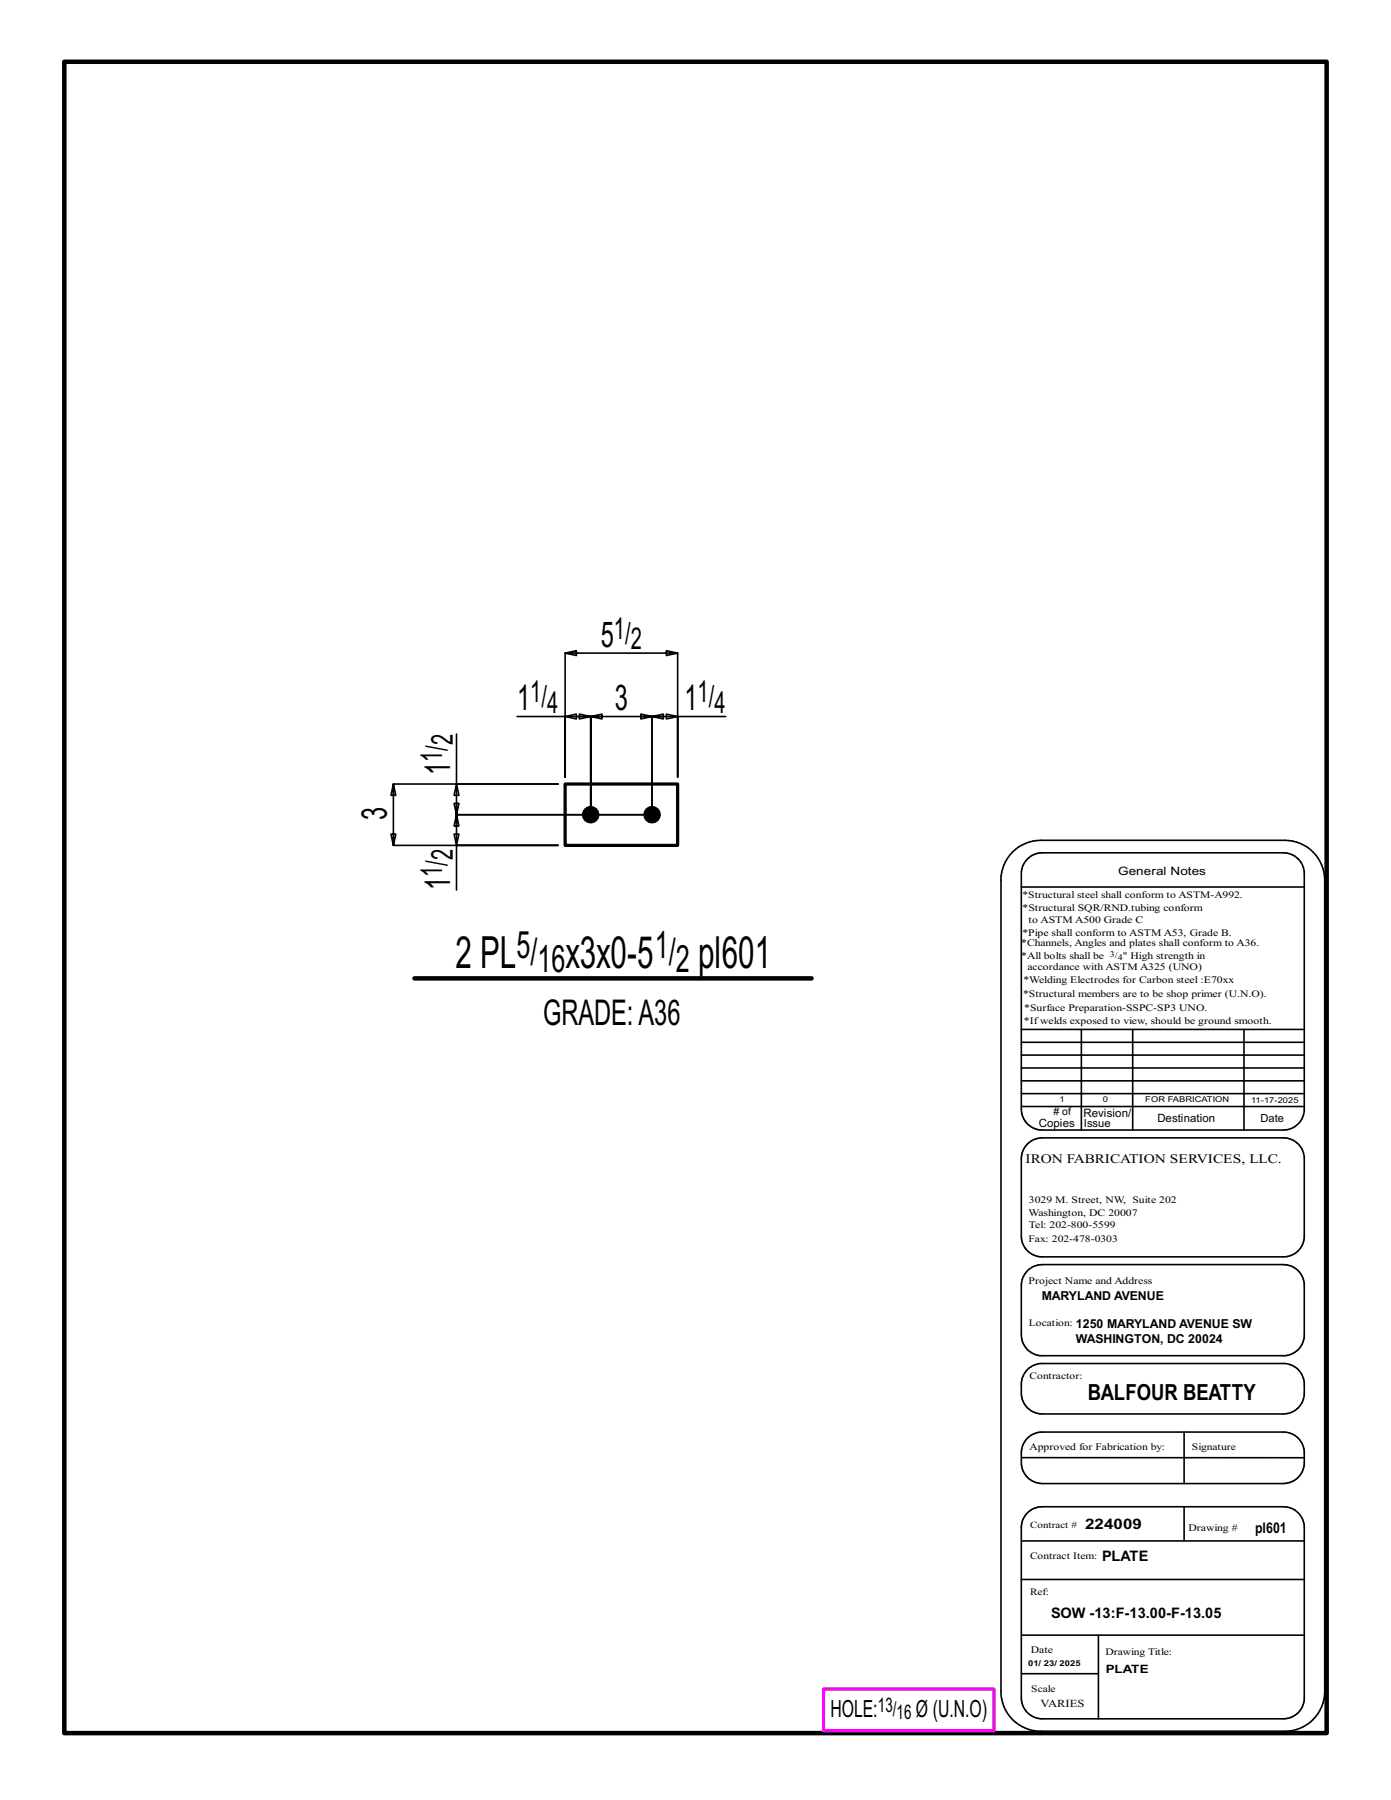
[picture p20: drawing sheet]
<svg xmlns="http://www.w3.org/2000/svg" width="216mm" height="279mm" viewBox="0 0 216 279" stroke-linecap="round" stroke-linejoin="round" font-family="sans-serif">
<defs><g id="words">
<g font-size="6.9">
<text x="70.7" y="150.3">2 PL</text>
<text x="87.8" y="150.3">x3x0-5</text>
<text x="108.3" y="150.3">pl601</text>
</g>
<g font-size="5.9">
<text x="80.2" y="148.8">5/</text>
<text x="101.6" y="148.8">1/</text>
<text x="83.4" y="150.8">16</text>
<text x="104.9" y="150.8">2</text>
</g>
<g font-size="5.5">
<text x="93.2" y="100.4">5</text>
<text x="80.2" y="110.2">1</text>
<text x="95.4" y="110.2">3</text>
<text x="106.2" y="110.2">1</text>
<text x="69.9" y="120.3" transform="rotate(-90 69.9 120.3)">1</text>
<text x="60.1" y="127.3" transform="rotate(-90 60.1 127.3)">3</text>
<text x="69.9" y="138.2" transform="rotate(-90 69.9 138.2)">1</text>
<text x="84.3" y="159">GRADE:A36</text>
</g>
<g font-size="4.7">
<text x="95.3" y="99.1">1/</text>
<text x="97.9" y="100.8">2</text>
<text x="82.3" y="109">1/</text>
<text x="84.9" y="110.6">4</text>
<text x="108.3" y="109">1/</text>
<text x="110.9" y="110.6">4</text>
<text x="68.6" y="118.3" transform="rotate(-90 68.6 118.3)">1/</text>
<text x="70.3" y="115.7" transform="rotate(-90 70.3 115.7)">2</text>
<text x="68.6" y="136.1" transform="rotate(-90 68.6 136.1)">1/</text>
<text x="70.3" y="133.5" transform="rotate(-90 70.3 133.5)">2</text>
</g>
<g font-size="3.7">
<text x="128.9" y="266.6">HOLE:</text>
<text x="142.2" y="266.6">Ø (U.N.O)</text>
</g>
<text font-size="3.4" x="168.8" y="217.4">BALFOUR BEATTY</text>
<g font-size="3.1">
<text x="136.3" y="265.8">13/</text>
<text x="139.2" y="266.9">16</text>
</g>
<g font-size="2.3">
<text x="168.4" y="237.3">224009</text>
<text x="194.8" y="238">pl601</text>
<text x="171" y="242.3">PLATE</text>
<text x="163.1" y="251.2">SOW -13:F-13.00-F-13.05</text>
</g>
<text font-size="2" x="159.2" y="180.5">IRON FABRICATION SERVICES, LLC.</text>
<g font-size="1.9">
<text x="161.7" y="201.8">MARYLAND AVENUE</text>
<text x="167" y="208.5">WASHINGTON, DC 20024</text>
<text x="167" y="206.1">1250 MARYLAND AVENUE SW</text>
</g>
<g font-size="1.8">
<text x="173.6" y="135.8">General Notes</text>
<text x="168.2" y="173.3">Revision/</text>
<text x="161.2" y="174.9">Copies</text>
<text x="179.6" y="174.2">Destination</text>
<text x="171.6" y="259.7">PLATE</text>
</g>
<g font-size="1.7">
<text x="168.2" y="174.9">Issue</text>
<text x="195.7" y="174.2">Date</text>
<text x="161.5" y="265">VARIES</text>
</g>
<g font-size="1.6">
<text x="158.7" y="141.5">*Structural SQR/RND.tubing conform</text>
<text x="159.7" y="143.3">to ASTM A500 Grade C</text>
<text x="158.5" y="146.9">*Channels, Angles and plates shall conform to A36.</text>
<text x="158.5" y="148.8">*All bolts shall be</text>
<text x="158.7" y="145.2">*Pipe shall conform to ASTM A53, Grade B.</text>
<text x="174.3" y="148.8">&quot; High strength in</text>
<text x="158.8" y="154.8">*Structural members are to be shop primer (U.N.O).</text>
<text x="158.9" y="152.7">*Welding Electrodes for Carbon steel :E70xx</text>
<text x="159.5" y="150.6">accordance with ASTM A325 (UNO)</text>
<text x="158.9" y="158.9">*Ifwelds exposed to view, should be ground smooth.</text>
<text x="159" y="157">*Surface Preparation-SSPC-SP3 UNO.</text>
<text x="163.5" y="173.1"># of</text>
<text x="159.7" y="188.7">Washington, DC 20007</text>
<text x="159.7" y="190.6">Tel: 202-800-5599</text>
<text x="159.7" y="186.8">3029 M. Street, NW, Suite 202</text>
<text x="159.7" y="199.3">Project Name and Address</text>
<text x="159.8" y="225.1">Approved for Fabrication by:</text>
<text x="184.5" y="237.6">Drawing #</text>
<text x="160" y="256.6">Date</text>
</g>
<g font-size="1.5">
<text x="158.7" y="139.4">*Structural steel shall conform to ASTM-A992.</text>
<text x="159.7" y="192.7">Fax: 202-478-0303</text>
<text x="159.7" y="205.8">Location:</text>
<text x="159.8" y="214">Contractor:</text>
<text x="185" y="225.1">Signature</text>
<text x="159.9" y="237.1">Contract #</text>
<text x="159.9" y="241.9">Contract Item:</text>
<text x="159.9" y="247.6">Ref:</text>
<text x="171.6" y="256.9">Drawing Title:</text>
<text x="160.1" y="262.7">Scale</text>
</g>
<g font-size="1.3">
<text x="172.3" y="148.5">3/</text>
<text x="173.5" y="149">4</text>
</g>
<g font-size="1.2">
<text x="164.5" y="171.1">1</text>
<text x="171.2" y="171.1">0</text>
<text x="177.8" y="171.1">FOR FABRICATION</text>
<text x="194.2" y="171.2">11-17-2025</text>
<text x="159.6" y="258.7">01/ 23/ 2025</text>
</g>
</g></defs>
<g fill="none" stroke="#000" stroke-width=".25">
<path d="M70.9 113.9v7.8h15.8h-25.6l-.4 1.7h.7l-.3-1.7v9.5l-.4-1.7h.7l-.3 1.7h25.6h-15.8v7M80.2 111.2h7.5v9.4v-19.2l1.8 .4v-.8l-1.8 .4h17.5l-1.8 .4v-.8l1.8 .4v19.2v-9.4h7.4M87.7 111.2l1.8-.4v.8zM87.7 111.2h4l-1.8 .4v-.8l1.8 .4v15.3v-15.3l1.7 .4v-.8l-1.7 .4h9.5l-1.7 .4v-.8l1.7 .4v15.3M103.4 110.8l1.8 .4-1.8 .4zM105.2 111.2h-4l1.8-.4v.8l-1.8-.4v15.3M70.5 129.5h.7l-.3 1.7zM70.9 121.7l.3 1.7h-.7zM70.9 121.7v4.8l-.4-1.8h.7l-.3 1.8h30.3M101.2 126.5h-30.3l-.4 1.7h.7l-.3-1.7v4.7M157.2 132.3a6.3 6.3 0 0 1 4.3-1.9h37.9a6.2 6.2 0 0 1 6.2 6.2v126a6.2 6.2 0 0 1-6.2 6.1h-37.9a6.1 6.1 0 0 1-6.1-6.1v-126a6.1 6.1 0 0 1 1.8-4.3zM158.5 137.7h43.9"/>
<path d="M159.5 133.3a3.3 3.3 0 0 1 2.3-.9h37.4a3.3 3.3 0 0 1 3.2 2.9v37.2a3.2 3.2 0 0 1-3.2 2.9h-37.4a3.2 3.2 0 0 1-3.3-3.2v-36.6a3.2 3.2 0 0 1 1-2.3zM158.5 159.8h43.9M167.8 159.8v15.6M175.8 159.8v15.6M193.1 159.8v15.6M158.5 165.8h43.9M158.5 167.8h43.9M158.5 163.8h43.9M158.5 161.8h43.9M158.5 171.8h43.9M158.5 169.8h43.9M159.5 177.6a3.3 3.3 0 0 1 2.3-1h37.4a3.3 3.3 0 0 1 3.2 3v12.6a3.3 3.3 0 0 1-3.2 2.9h-37.4a3.2 3.2 0 0 1-3.3-3.2v-12a3.2 3.2 0 0 1 1-2.3z"/>
<path d="M159.5 197.2l1-.7 1.3-.2h37.4a3.3 3.3 0 0 1 3.2 2.9v8.3a3.2 3.2 0 0 1-2.9 2.9h-38.1a3.3 3.3 0 0 1-2.9-3.2v-8l.3-.9zM159.5 212.6l.7-.6 1.2-.4h37.8a3.2 3.2 0 0 1 3.2 3v2a3.3 3.3 0 0 1-3.2 2.9h-37.4a3.2 3.2 0 0 1-3.3-3.3v-1.3a3.3 3.3 0 0 1 1-2.3zM158.5 239.2h43.9M158.5 226.3h43.9M159.5 234.8a3.3 3.3 0 0 1 2.3-.9h37.4a3.3 3.3 0 0 1 3.2 2.9v27.1a3.3 3.3 0 0 1-3.2 2.9h-37.4a3.2 3.2 0 0 1-3.3-3.2v-26.5a3.2 3.2 0 0 1 1-2.3zM159.5 223.2a3.3 3.3 0 0 1 2.3-.9h37.4a3.3 3.3 0 0 1 3.2 2.9v2.1a3.3 3.3 0 0 1-3.2 3h-37.4a3.3 3.3 0 0 1-3.3-3.3v-1.5a3.2 3.2 0 0 1 1-2.3zM183.8 222.3v8M183.8 233.9v5.3M158.5 245.2h43.9M158.5 259.8h12M158.5 253.8h43.9M170.5 253.8v13"/>
</g>
<path d="M10 9.6h195.9v259.4h-195.9zM64.3 151.9h61.7" fill="none" stroke="#000" stroke-width=".7"/>
<path d="M127.8 262.2h26.5v6.4h-26.5z" fill="none" stroke="#f0f" stroke-width=".5"/>
<g fill="#000" stroke="#000" stroke-width=".16">
<circle cx="91.7" cy="126.5" r="1.29"/>
<circle cx="101.2" cy="126.5" r="1.29"/>
</g>
<path d="M87.7 121.7h17.5v9.5h-17.5z" fill="none" stroke="#000" stroke-width=".5"/>
<use href="#words"/>
</svg>
